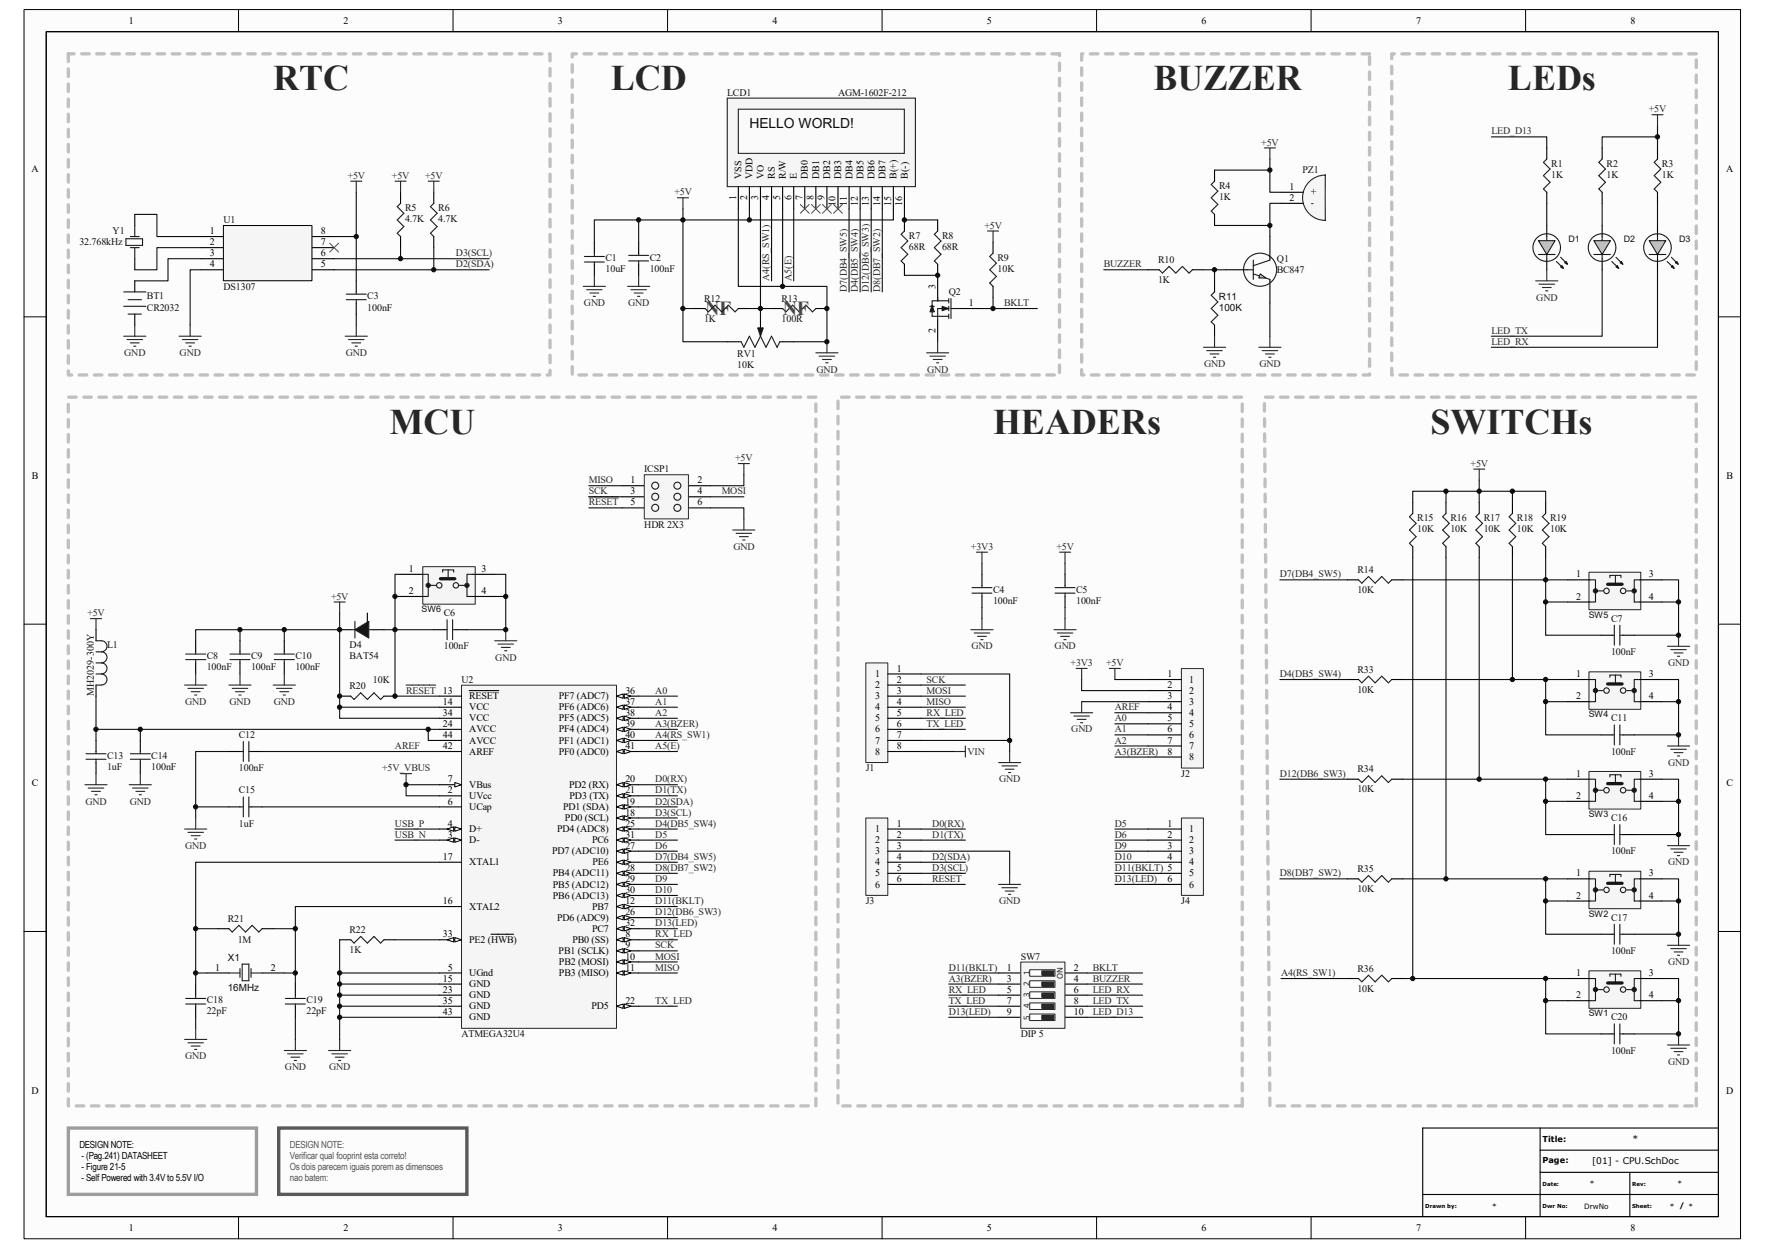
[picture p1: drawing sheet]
<svg xmlns="http://www.w3.org/2000/svg" width="297mm" height="210mm" viewBox="0 0 297 210" stroke-linecap="round" stroke-linejoin="round" font-family="sans-serif">
<defs><g id="words">
<g font-size="6.1" fill="#262626">
<text x="46" y="15.2">RTC</text>
<text x="102.8" y="15.2">LCD</text>
<text x="194.1" y="15.2">BUZZER</text>
<text x="253.7" y="15.2">LEDs</text>
<text x="65.5" y="73">MCU</text>
<text x="167.1" y="73">HEADERs</text>
<text x="240.7" y="73">SWITCHs</text>
</g>
<g font-size="3.4" fill="#4c4c4c">
<text x="118.7" y="53.1">NF</text>
<text x="131.7" y="53.1">NF</text>
</g>
<text font-size="2.3" fill="#0e0e0e" x="126.1" y="21.6">HELLO WORLD!</text>
<g font-size="1.7">
<text x="21.7" y="4">1</text>
<text x="57.8" y="4">2</text>
<text x="93.9" y="4">3</text>
<text x="130" y="4">4</text>
<text x="166.1" y="4">5</text>
<text x="202.2" y="4">6</text>
<text x="238.3" y="4">7</text>
<text x="274.4" y="4">8</text>
<text x="5.3" y="28.9">A</text>
<text x="290.4" y="28.9">A</text>
<text x="123.9" y="33.7" transform="rotate(-90 123.9 33.7)">1</text>
<text x="124.8" y="30.1" transform="rotate(-90 124.8 30.1)">VSS</text>
<text x="125.7" y="33.7" transform="rotate(-90 125.7 33.7)">2</text>
<text x="126.6" y="30.1" transform="rotate(-90 126.6 30.1)">VDD</text>
<text x="127.6" y="33.7" transform="rotate(-90 127.6 33.7)">3</text>
<text x="128.5" y="30.1" transform="rotate(-90 128.5 30.1)">VO</text>
<text x="129.4" y="33.7" transform="rotate(-90 129.4 33.7)">4</text>
<text x="130.4" y="30.1" transform="rotate(-90 130.4 30.1)">RS</text>
<text x="131.3" y="33.7" transform="rotate(-90 131.3 33.7)">5</text>
<text x="132.2" y="30.1" transform="rotate(-90 132.2 30.1)">R/W</text>
<text x="133.2" y="33.7" transform="rotate(-90 133.2 33.7)">6</text>
<text x="134.1" y="30.1" transform="rotate(-90 134.1 30.1)">E</text>
<text x="135" y="33.7" transform="rotate(-90 135 33.7)">7</text>
<text x="136" y="30.1" transform="rotate(-90 136 30.1)">DB0</text>
<text x="136.9" y="33.7" transform="rotate(-90 136.9 33.7)">8</text>
<text x="137.8" y="30.1" transform="rotate(-90 137.8 30.1)">DB1</text>
<text x="138.8" y="33.7" transform="rotate(-90 138.8 33.7)">9</text>
<text x="139.7" y="30.1" transform="rotate(-90 139.7 30.1)">DB2</text>
<text x="140.6" y="34.6" transform="rotate(-90 140.6 34.6)">10</text>
<text x="141.5" y="30.1" transform="rotate(-90 141.5 30.1)">DB3</text>
<text x="142.5" y="34.6" transform="rotate(-90 142.5 34.6)">11</text>
<text x="143.4" y="30.1" transform="rotate(-90 143.4 30.1)">DB4</text>
<text x="144.4" y="34.6" transform="rotate(-90 144.4 34.6)">12</text>
<text x="145.3" y="30.1" transform="rotate(-90 145.3 30.1)">DB5</text>
<text x="146.2" y="34.6" transform="rotate(-90 146.2 34.6)">13</text>
<text x="147.2" y="30.1" transform="rotate(-90 147.2 30.1)">DB6</text>
<text x="148.1" y="34.6" transform="rotate(-90 148.1 34.6)">14</text>
<text x="149" y="30.1" transform="rotate(-90 149 30.1)">DB7</text>
<text x="149.9" y="34.6" transform="rotate(-90 149.9 34.6)">15</text>
<text x="150.9" y="30.1" transform="rotate(-90 150.9 30.1)">B(+)</text>
<text x="151.8" y="34.6" transform="rotate(-90 151.8 34.6)">16</text>
<text x="152.7" y="30.1" transform="rotate(-90 152.7 30.1)">B(-)</text>
<text x="217" y="31.9">1</text>
<text x="217" y="33.8">2</text>
<text x="220.6" y="32.9">+</text>
<text x="220.6" y="34.7">-</text>
<text x="35.3" y="41.3">2</text>
<text x="35.3" y="39.4">1</text>
<text x="54" y="41.3">7</text>
<text x="54" y="39.4">8</text>
<text x="35.3" y="43.1">3</text>
<text x="35.3" y="45">4</text>
<text x="54" y="45">5</text>
<text x="54" y="43.1">6</text>
<text x="157.4" y="48.6" transform="rotate(-90 157.4 48.6)">3</text>
<text x="163" y="51.5">1</text>
<text x="157.4" y="56.1" transform="rotate(-90 157.4 56.1)">2</text>
<text x="5.4" y="80.6">B</text>
<text x="106.1" y="83.2">3</text>
<text x="106.1" y="81.3">1</text>
<text x="117.4" y="81.3">2</text>
<text x="117.4" y="83.2">4</text>
<text x="290.5" y="80.6">B</text>
<text x="106.1" y="85">5</text>
<text x="117.4" y="85">6</text>
<text x="68.8" y="100">2</text>
<text x="68.8" y="96.2">1</text>
<text x="81" y="100">4</text>
<text x="81" y="96.2">3</text>
<text x="265.2" y="100.9">2</text>
<text x="265.2" y="97.2">1</text>
<text x="277.4" y="100.9">4</text>
<text x="277.4" y="97.2">3</text>
<text x="147.3" y="113.9">1</text>
<text x="150.9" y="113">1</text>
<text x="196.5" y="113.9">1</text>
<text x="265.2" y="113.9">1</text>
<text x="277.4" y="113.9">3</text>
<text x="74.5" y="118.6">14</text>
<text x="79" y="119.5">VCC</text>
<text x="79" y="117.7">RESET</text>
<text x="94" y="117.7">PF7 (ADC7)</text>
<text x="94" y="119.5">PF6 (ADC6)</text>
<text x="105.2" y="116.7">36</text>
<text x="105.2" y="118.6">37</text>
<text x="147.3" y="115.8">2</text>
<text x="147.3" y="117.7">3</text>
<text x="147.3" y="119.5">4</text>
<text x="150.9" y="114.9">2</text>
<text x="150.9" y="116.7">3</text>
<text x="150.9" y="118.6">4</text>
<text x="196.5" y="115.8">2</text>
<text x="196.5" y="117.7">3</text>
<text x="196.5" y="119.5">4</text>
<text x="200.1" y="114.9">1</text>
<text x="200.1" y="116.7">2</text>
<text x="200.1" y="118.6">3</text>
<text x="265.2" y="117.7">2</text>
<text x="277.4" y="117.7">4</text>
<text x="74.5" y="124.2">44</text>
<text x="74.5" y="122.3">24</text>
<text x="74.5" y="120.5">34</text>
<text x="79" y="125.1">AVCC</text>
<text x="79" y="123.3">AVCC</text>
<text x="79" y="121.4">VCC</text>
<text x="94" y="121.4">PF5 (ADC5)</text>
<text x="94" y="123.3">PF4 (ADC4)</text>
<text x="94" y="125.1">PF1 (ADC1)</text>
<text x="105.2" y="120.5">38</text>
<text x="105.2" y="122.3">39</text>
<text x="105.2" y="124.2">40</text>
<text x="147.3" y="121.4">5</text>
<text x="147.3" y="123.3">6</text>
<text x="147.3" y="125.1">7</text>
<text x="150.9" y="120.5">5</text>
<text x="150.9" y="122.3">6</text>
<text x="150.9" y="124.2">7</text>
<text x="196.5" y="121.4">5</text>
<text x="196.5" y="123.3">6</text>
<text x="196.5" y="125.1">7</text>
<text x="200.1" y="120.5">4</text>
<text x="200.1" y="122.3">5</text>
<text x="200.1" y="124.2">6</text>
<text x="74.5" y="126">42</text>
<text x="75.3" y="131.6">7</text>
<text x="79" y="127">AREF</text>
<text x="94" y="127">PF0 (ADC0)</text>
<text x="105.2" y="126">41</text>
<text x="105.2" y="131.6">20</text>
<text x="147.3" y="127">8</text>
<text x="150.9" y="126">8</text>
<text x="196.5" y="127">8</text>
<text x="200.1" y="126">7</text>
<text x="200.1" y="127.9">8</text>
<text x="265.2" y="130.7">1</text>
<text x="277.4" y="130.7">3</text>
<text x="5.4" y="132.3">C</text>
<text x="75.3" y="135.4">6</text>
<text x="75.3" y="133.5">2</text>
<text x="79" y="132.6">VBus</text>
<text x="79" y="136.3">UCap</text>
<text x="79" y="134.4">UVcc</text>
<text x="94.7" y="136.3">PD1 (SDA)</text>
<text x="95.8" y="132.6">PD2 (RX)</text>
<text x="95.8" y="134.4">PD3 (TX)</text>
<text x="105.2" y="133.5">21</text>
<text x="105.2" y="135.4">19</text>
<text x="105.2" y="137.2">18</text>
<text x="265.2" y="134.4">2</text>
<text x="277.4" y="134.4">4</text>
<text x="290.5" y="132.3">C</text>
<text x="75.3" y="139.1">4</text>
<text x="75.3" y="141">3</text>
<text x="79" y="140">D+</text>
<text x="79" y="141.9">D-</text>
<text x="92.9" y="143.8">PD7 (ADC10)</text>
<text x="93.7" y="140">PD4 (ADC8)</text>
<text x="95.1" y="138.2">PD0 (SCL)</text>
<text x="99.6" y="141.9">PC6</text>
<text x="105.2" y="142.8">27</text>
<text x="105.2" y="139.1">25</text>
<text x="105.2" y="141">31</text>
<text x="147.3" y="140">1</text>
<text x="147.3" y="141.9">2</text>
<text x="147.3" y="143.8">3</text>
<text x="150.9" y="139.1">1</text>
<text x="150.9" y="141">2</text>
<text x="150.9" y="142.8">3</text>
<text x="196.5" y="139.1">1</text>
<text x="196.5" y="141">2</text>
<text x="196.5" y="142.8">3</text>
<text x="200.1" y="140">1</text>
<text x="200.1" y="141.9">2</text>
<text x="200.1" y="143.8">3</text>
<text x="74.5" y="144.7">17</text>
<text x="79" y="145.6">XTAL1</text>
<text x="93" y="149.4">PB5 (ADC12)</text>
<text x="93" y="147.5">PB4 (ADC11)</text>
<text x="99.7" y="145.6">PE6</text>
<text x="105.2" y="144.7">1</text>
<text x="105.2" y="148.4">29</text>
<text x="105.2" y="146.6">28</text>
<text x="147.3" y="145.6">4</text>
<text x="147.3" y="147.5">5</text>
<text x="147.3" y="149.4">6</text>
<text x="150.9" y="144.7">4</text>
<text x="150.9" y="146.6">5</text>
<text x="150.9" y="148.4">6</text>
<text x="196.5" y="144.7">4</text>
<text x="196.5" y="148.4">6</text>
<text x="200.1" y="145.6">4</text>
<text x="200.1" y="147.5">5</text>
<text x="200.1" y="149.4">6</text>
<text x="265.2" y="147.5">1</text>
<text x="277.4" y="147.5">3</text>
<text x="74.5" y="152.1">16</text>
<text x="79" y="153.1">XTAL2</text>
<text x="93" y="151.2">PB6 (ADC13)</text>
<text x="93.7" y="154.9">PD6 (ADC9)</text>
<text x="99.6" y="153.1">PB7</text>
<text x="105.2" y="154">26</text>
<text x="105.2" y="155.9">32</text>
<text x="105.2" y="150.3">30</text>
<text x="105.2" y="152.1">12</text>
<text x="265.2" y="151.2">2</text>
<text x="277.4" y="151.2">4</text>
<text x="74.5" y="157.7">33</text>
<text x="79" y="158.7">PE2 (HWB)</text>
<text x="94" y="160.5">PB1 (SCLK)</text>
<text x="96.3" y="158.7">PB0 (SS)</text>
<text x="99.6" y="156.8">PC7</text>
<text x="105.2" y="161.5">10</text>
<text x="105.2" y="159.6">9</text>
<text x="105.2" y="157.7">8</text>
<text x="36.2" y="163.3">1</text>
<text x="45.6" y="163.3">2</text>
<text x="74.5" y="165.2">15</text>
<text x="74.5" y="167">23</text>
<text x="75.3" y="163.3">5</text>
<text x="79" y="164.3">UGnd</text>
<text x="79" y="166.1">GND</text>
<text x="79" y="168">GND</text>
<text x="94" y="164.3">PB3 (MISO)</text>
<text x="94" y="162.4">PB2 (MOSI)</text>
<text x="105.2" y="163.3">11</text>
<text x="169.4" y="163.3">1</text>
<text x="169.4" y="165.2">3</text>
<text x="169.4" y="167">5</text>
<text x="180.7" y="167">6</text>
<text x="180.7" y="165.2">4</text>
<text x="180.7" y="163.3">2</text>
<text x="265.2" y="168">2</text>
<text x="265.2" y="164.3">1</text>
<text x="277.4" y="168">4</text>
<text x="277.4" y="164.3">3</text>
<text x="74.5" y="170.8">43</text>
<text x="74.5" y="168.9">35</text>
<text x="79" y="171.7">GND</text>
<text x="79" y="169.8">GND</text>
<text x="99.5" y="169.8">PD5</text>
<text x="105.2" y="168.9">22</text>
<text x="169.4" y="170.8">9</text>
<text x="169.4" y="168.9">7</text>
<text x="180.7" y="170.8">10</text>
<text x="180.7" y="168.9">8</text>
<text x="5.3" y="184">D</text>
<text x="290.4" y="184">D</text>
<text x="21.7" y="207.1">1</text>
<text x="57.8" y="207.1">2</text>
<text x="93.9" y="207.1">3</text>
<text x="130" y="207.1">4</text>
<text x="166.1" y="207.1">5</text>
<text x="202.2" y="207.1">6</text>
<text x="238.3" y="207.1">7</text>
<text x="274.4" y="207.1">8</text>
</g>
<g font-size="1.7" fill="#0e0e0e">
<text x="122.4" y="16.1">LCD1</text>
<text x="141" y="16.1">AGM-1602F-212</text>
<text x="219.2" y="29.1">PZ1</text>
<text x="261" y="28">R1</text>
<text x="261" y="29.9">1K</text>
<text x="270.3" y="28">R2</text>
<text x="270.3" y="29.9">1K</text>
<text x="279.7" y="28">R3</text>
<text x="279.7" y="29.9">1K</text>
<text x="68.2" y="35.5">R5</text>
<text x="73.7" y="35.5">R6</text>
<text x="205.1" y="31.8">R4</text>
<text x="205.1" y="33.6">1K</text>
<text x="13.4" y="41.3">32.768kHz</text>
<text x="18.9" y="39.4">Y1</text>
<text x="37.6" y="37.5">U1</text>
<text x="68.2" y="37.4">4.7K</text>
<text x="73.7" y="37.4">4.7K</text>
<text x="152.9" y="40.1">R7</text>
<text x="158.5" y="40.1">R8</text>
<text x="101.9" y="43.9">C1</text>
<text x="101.9" y="45.7">10uF</text>
<text x="109.3" y="43.9">C2</text>
<text x="109.3" y="45.7">100nF</text>
<text x="152.9" y="42">68R</text>
<text x="158.5" y="42">68R</text>
<text x="167.9" y="43.9">R9</text>
<text x="167.9" y="45.7">10K</text>
<text x="194.9" y="44.2">R10</text>
<text x="194.9" y="47.6">1K</text>
<text x="214.8" y="44.1">Q1</text>
<text x="214.8" y="45.9">BC847</text>
<text x="24.7" y="50.4">BT1</text>
<text x="24.7" y="52.3">CR2032</text>
<text x="37.6" y="48.7">DS1307</text>
<text x="61.8" y="50.4">C3</text>
<text x="61.8" y="52.3">100nF</text>
<text x="118.5" y="50.8">R12</text>
<text x="131.5" y="50.8">R13</text>
<text x="159.6" y="49.7">Q2</text>
<text x="205.1" y="50.4">R11</text>
<text x="205.1" y="52.3">100K</text>
<text x="118.5" y="54.1">1K</text>
<text x="131.5" y="54.1">100R</text>
<text x="124.1" y="60.1">RV1</text>
<text x="124.1" y="62">10K</text>
<text x="108.4" y="79.5">ICSP1</text>
<text x="108.4" y="88.8">HDR 2X3</text>
<text x="238.5" y="87.7">R15</text>
<text x="238.5" y="89.5">10K</text>
<text x="244.1" y="87.7">R16</text>
<text x="244.1" y="89.5">10K</text>
<text x="249.7" y="87.7">R17</text>
<text x="249.7" y="89.5">10K</text>
<text x="255.3" y="87.7">R18</text>
<text x="255.3" y="89.5">10K</text>
<text x="260.8" y="87.7">R19</text>
<text x="260.8" y="89.5">10K</text>
<text x="167.1" y="99.8">C4</text>
<text x="167.1" y="101.6">100nF</text>
<text x="181.1" y="99.8">C5</text>
<text x="181.1" y="101.6">100nF</text>
<text x="228.4" y="96.4">R14</text>
<text x="228.4" y="99.8">10K</text>
<text x="74.7" y="103.7">C6</text>
<text x="271.1" y="104.6">C7</text>
<text x="18" y="109.1">L1</text>
<text x="34.8" y="111">C8</text>
<text x="34.8" y="112.8">100nF</text>
<text x="42.3" y="111">C9</text>
<text x="42.3" y="112.8">100nF</text>
<text x="49.7" y="111">C10</text>
<text x="49.7" y="112.8">100nF</text>
<text x="58.8" y="109">D4</text>
<text x="58.8" y="110.9">BAT54</text>
<text x="74.7" y="109.3">100nF</text>
<text x="228.4" y="113.2">R33</text>
<text x="271.1" y="110.2">100nF</text>
<text x="15.8" y="117.1" transform="rotate(-90 15.8 117.1)">MH2029-300Y</text>
<text x="58.8" y="116">R20</text>
<text x="62.7" y="114.9">10K</text>
<text x="77.7" y="114.9">U2</text>
<text x="228.4" y="116.5">10K</text>
<text x="40.2" y="124.2">C12</text>
<text x="271.1" y="121.4">C11</text>
<text x="18" y="127.7">C13</text>
<text x="18" y="129.6">1uF</text>
<text x="25.5" y="127.7">C14</text>
<text x="25.5" y="129.6">100nF</text>
<text x="40.2" y="129.8">100nF</text>
<text x="145.7" y="129.8">J1</text>
<text x="198.8" y="130.7">J2</text>
<text x="228.4" y="130">R34</text>
<text x="271.1" y="127">100nF</text>
<text x="40.2" y="133.5">C15</text>
<text x="228.4" y="133.3">10K</text>
<text x="40.2" y="139.1">1uF</text>
<text x="271.1" y="138.2">C16</text>
<text x="271.1" y="143.8">100nF</text>
<text x="228.4" y="146.7">R35</text>
<text x="38.3" y="155.1">R21</text>
<text x="145.7" y="152.1">J3</text>
<text x="198.8" y="152.1">J4</text>
<text x="228.4" y="150.1">10K</text>
<text x="271.1" y="154.9">C17</text>
<text x="38.3" y="161.7">X1</text>
<text x="40" y="158.7">1M</text>
<text x="58.8" y="157">R22</text>
<text x="58.8" y="160.3">1K</text>
<text x="171.8" y="161.5">SW7</text>
<text x="271.1" y="160.5">100nF</text>
<text x="38.3" y="166.7">16MHz</text>
<text x="228.4" y="163.5">R36</text>
<text x="228.4" y="166.9">10K</text>
<text x="34.8" y="168.7">C18</text>
<text x="34.8" y="170.6">22pF</text>
<text x="51.6" y="168.7">C19</text>
<text x="51.6" y="170.6">22pF</text>
<text x="271.1" y="171.7">C20</text>
<text x="77.7" y="174.5">ATMEGA32U4</text>
<text x="171.8" y="174.5">DIP 5</text>
<text x="271.1" y="177.3">100nF</text>
</g>
<g font-size="1.7" fill="#262626">
<text x="251" y="22.6">LED_D13</text>
<text x="277.5" y="18.9">+5V</text>
<text x="212.2" y="24.5">+5V</text>
<text x="58.5" y="30.1">+5V</text>
<text x="66" y="30.1">+5V</text>
<text x="71.5" y="30.1">+5V</text>
<text x="113.5" y="32.9">+5V</text>
<text x="165.7" y="38.5">+5V</text>
<text x="76.7" y="45">D2(SDA)</text>
<text x="76.7" y="43.1">D3(SCL)</text>
<text x="129.4" y="47.3" transform="rotate(-90 129.4 47.3)">A4(RS_SW1)</text>
<text x="133.2" y="47.3" transform="rotate(-90 133.2 47.3)">A5(E)</text>
<text x="185.7" y="45">BUZZER</text>
<text x="98.2" y="51.5">GND</text>
<text x="105.7" y="51.5">GND</text>
<text x="142.5" y="49.1" transform="rotate(-90 142.5 49.1)">D7(DB4_SW5)</text>
<text x="144.4" y="49.1" transform="rotate(-90 144.4 49.1)">D4(DB5_SW4)</text>
<text x="146.2" y="49.1" transform="rotate(-90 146.2 49.1)">D12(DB6_SW3)</text>
<text x="148.1" y="49.1" transform="rotate(-90 148.1 49.1)">D8(DB7_SW2)</text>
<text x="169" y="51.5">BKLT</text>
<text x="258.5" y="50.6">GND</text>
<text x="20.9" y="59.9">GND</text>
<text x="30.2" y="59.9">GND</text>
<text x="58.2" y="59.9">GND</text>
<text x="251" y="58">LED_RX</text>
<text x="251" y="56.2">LED_TX</text>
<text x="137.4" y="62.7">GND</text>
<text x="156" y="62.7">GND</text>
<text x="202.6" y="61.8">GND</text>
<text x="211.9" y="61.8">GND</text>
<text x="123.7" y="77.6">+5V</text>
<text x="99.1" y="81.3">MISO</text>
<text x="99.1" y="83.2">SCK</text>
<text x="121.5" y="83.2">MOSI</text>
<text x="247.5" y="78.5">+5V</text>
<text x="99.1" y="85">RESET</text>
<text x="123.4" y="92.5">GND</text>
<text x="163.4" y="92.5">+3V3</text>
<text x="177.8" y="92.5">+5V</text>
<text x="55.7" y="100.9">+5V</text>
<text x="215.4" y="97.2">D7(DB4_SW5)</text>
<text x="14.7" y="103.7">+5V</text>
<text x="83.3" y="111.1">GND</text>
<text x="163.5" y="109.3">GND</text>
<text x="177.4" y="109.3">GND</text>
<text x="180.2" y="112.1">+3V3</text>
<text x="186.1" y="112.1">+5V</text>
<text x="215.4" y="113.9">D4(DB5_SW4)</text>
<text x="280.7" y="112.1">GND</text>
<text x="31.2" y="118.6">GND</text>
<text x="38.6" y="118.6">GND</text>
<text x="46.1" y="118.6">GND</text>
<text x="68.3" y="116.7">RESET 13</text>
<text x="110.3" y="116.7">A0</text>
<text x="110.3" y="118.6">A1</text>
<text x="155.9" y="114.9">SCK</text>
<text x="155.9" y="116.7">MOSI</text>
<text x="155.9" y="118.6">MISO</text>
<text x="187.6" y="119.5">AREF</text>
<text x="110.3" y="122.3">A3(BZER)</text>
<text x="110.3" y="120.5">A2</text>
<text x="110.3" y="124.2">A4(RS_SW1)</text>
<text x="155.9" y="120.5">RX_LED</text>
<text x="155.9" y="122.3">TX_LED</text>
<text x="180.2" y="123.3">GND</text>
<text x="187.6" y="121.4">A0</text>
<text x="187.6" y="123.3">A1</text>
<text x="187.6" y="125.1">A2</text>
<text x="64.3" y="129.8">+5V_VBUS</text>
<text x="66.5" y="126">AREF</text>
<text x="110.3" y="126">A5(E)</text>
<text x="110.3" y="131.6">D0(RX)</text>
<text x="162.8" y="127">VIN</text>
<text x="168.1" y="131.6">GND</text>
<text x="187.6" y="127">A3(BZER)</text>
<text x="215.4" y="130.7">D12(DB6_SW3)</text>
<text x="280.7" y="128.8">GND</text>
<text x="14.4" y="135.4">GND</text>
<text x="21.8" y="135.4">GND</text>
<text x="110.3" y="137.2">D3(SCL)</text>
<text x="110.3" y="135.4">D2(SDA)</text>
<text x="110.3" y="133.5">D1(TX)</text>
<text x="31.2" y="142.8">GND</text>
<text x="66.5" y="141">USB_N</text>
<text x="66.5" y="139.1">USB_P</text>
<text x="110.3" y="142.8">D6</text>
<text x="110.3" y="141">D5</text>
<text x="110.3" y="139.1">D4(DB5_SW4)</text>
<text x="156.9" y="139.1">D0(RX)</text>
<text x="156.9" y="141">D1(TX)</text>
<text x="187.6" y="139.1">D5</text>
<text x="187.6" y="141">D6</text>
<text x="187.6" y="142.8">D9</text>
<text x="110.3" y="148.4">D9</text>
<text x="110.3" y="146.6">D8(DB7_SW2)</text>
<text x="110.3" y="144.7">D7(DB4_SW5)</text>
<text x="156.9" y="144.7">D2(SDA)</text>
<text x="156.9" y="146.6">D3(SCL)</text>
<text x="156.9" y="148.4">RESET</text>
<text x="187.6" y="144.7">D10</text>
<text x="187.6" y="146.6">D11(BKLT) 5</text>
<text x="187.6" y="148.4">D13(LED)</text>
<text x="215.4" y="147.5">D8(DB7_SW2)</text>
<text x="280.7" y="145.6">GND</text>
<text x="110.3" y="154">D12(DB6_SW3)</text>
<text x="110.3" y="155.9">D13(LED)</text>
<text x="110.3" y="152.1">D11(BKLT)</text>
<text x="110.3" y="150.3">D10</text>
<text x="168.1" y="152.1">GND</text>
<text x="110.3" y="157.7">RX_LED</text>
<text x="110.3" y="159.6">SCK</text>
<text x="110.3" y="161.5">MOSI</text>
<text x="110.3" y="163.3">MISO</text>
<text x="159.6" y="167">RX_LED</text>
<text x="159.6" y="165.2">A3(BZER)</text>
<text x="159.6" y="163.3">D11(BKLT)</text>
<text x="183.9" y="167">LED_RX</text>
<text x="183.9" y="165.2">BUZZER</text>
<text x="183.9" y="163.3">BKLT</text>
<text x="215.6" y="164.3">A4(RS_SW1)</text>
<text x="280.7" y="162.4">GND</text>
<text x="110.3" y="168.9">TX_LED</text>
<text x="159.6" y="170.8">D13(LED)</text>
<text x="159.6" y="168.9">TX_LED</text>
<text x="183.9" y="170.8">LED_D13</text>
<text x="183.9" y="168.9">LED_TX</text>
<text x="31.2" y="178.2">GND</text>
<text x="280.7" y="179.2">GND</text>
<text x="47.9" y="180.1">GND</text>
<text x="55.4" y="180.1">GND</text>
</g>
<g font-size="1.6">
<text x="13.4" y="193.2">DESIGN NOTE:</text>
<text x="13.7" y="195.1">- (Pag.241) DATASHEET</text>
<text x="13.7" y="196.9">- Figure 21-5</text>
<text x="13.7" y="198.8">- Self Powered with 3.4V to 5.5V I/O</text>
</g>
<g font-size="1.6" fill="#535353">
<text x="48.8" y="193.2">DESIGN NOTE:</text>
<text x="48.8" y="195.1">Verificar qual fooprint esta correto!</text>
<text x="48.8" y="196.9">Os dois parecem iguais porem as dimensoes</text>
<text x="48.8" y="198.8">nao batem:</text>
</g>
<g font-size="1.5" fill="#0e0e0e">
<text x="263.9" y="40.7">D1</text>
<text x="273.2" y="40.7">D2</text>
<text x="282.6" y="40.7">D3</text>
<text x="70.9" y="103">SW6</text>
<text x="267.3" y="103.9">SW5</text>
<text x="267.3" y="120.7">SW4</text>
<text x="267.3" y="137.5">SW3</text>
<text x="267.3" y="154.2">SW2</text>
<text x="267.3" y="171">SW1</text>
</g>
<g font-size="1.5" fill="#262626">
<text x="173.2" y="167.8" transform="rotate(-90 173.2 167.8)">3</text>
<text x="173.2" y="166" transform="rotate(-90 173.2 166)">2</text>
<text x="173.2" y="164.1" transform="rotate(-90 173.2 164.1)">1</text>
<text x="178.8" y="164.7" transform="rotate(-90 178.8 164.7)">ON</text>
<text x="173.2" y="171.6" transform="rotate(-90 173.2 171.6)">5</text>
<text x="173.2" y="169.7" transform="rotate(-90 173.2 169.7)">4</text>
</g>
<g font-size="1.5">
<text x="267.9" y="195.8">[01] - CPU.SchDoc</text>
<text x="274.7" y="192.1">*</text>
</g>
<g font-size="1.4">
<text x="259.5" y="192.2">Title:</text>
<text x="259.5" y="195.7">Page:</text>
</g>
<g font-size="1.2">
<text x="251.1" y="203.4">*</text>
<text x="266.6" y="203.4">DrwNo</text>
<text x="267.5" y="199.6">*</text>
<text x="281" y="203.4">*</text>
<text x="282.3" y="199.6">*</text>
<text x="282.6" y="203.2">/ *</text>
</g>
<g font-size=".9">
<text x="239.8" y="203.2">Drawn by:</text>
<text x="259.5" y="203.2">Dwr No:</text>
<text x="259.5" y="199.5">Date:</text>
<text x="274.6" y="199.5">Rev:</text>
<text x="274.6" y="203.2">Sheet:</text>
</g>
</g></defs>
<path d="M4.1 1.6h288.8v206.8h-288.8z" fill="#fcfcfc"/>
<path d="M4 1.6h288.9v206.8h-288.9z" fill="none" stroke="#000" stroke-width=".17"/>
<path d="M7.8 5.4h281.4v199.3h-281.4z" fill="#fcfcfc"/>
<g fill="none" stroke="#000" stroke-width=".17">
<path d="M7.8 5.3h281.4v199.4h-281.4zM40.1 1.6v3.7M76.2 1.6v3.7M112.3 1.6v3.7M148.4 1.6v3.7M184.5 1.6v3.7M220.6 1.6v3.7M256.7 1.6v3.7M4 53.3h3.8M289.2 53.3h3.7M4 105h3.8M289.2 105h3.7"/>
<path d="M4 156.7h3.8M289.2 156.7h3.7M40.1 204.7v3.7M76.2 204.7v3.7M112.3 204.7v3.7M148.4 204.7v3.7M184.5 204.7v3.7M220.6 204.7v3.7M256.7 204.7v3.7"/>
</g>
<path d="M7.8 5.3h281.4v199.4h-281.4zM259.2 193.5h30M259.2 197.3h30M259.2 189.8v14.9M274.3 197.3v7.4M289.2 189.8h-49.8v14.9M239.4 201h49.8" fill="none" stroke="#000" stroke-width=".19"/>
<path d="M77.7 115.3h26v57.7h-26z" fill="#f5f5f5"/>
<path d="M77.7 115.3h26v57.7h-26z" fill="none" stroke="#262626" stroke-width=".17"/>
<path d="M73.9 139.5h3.8" fill="none" stroke="#000" stroke-width=".19"/>
<g fill="#fcfcfc" stroke="#000" stroke-width=".17">
<path d="M76.5 139.1l1.2 .4-1.2 .4z"/>
<path d="M75.2 139.5l1.1-.4v.8z"/>
</g>
<path d="M73.9 141.4h3.8" fill="none" stroke="#000" stroke-width=".19"/>
<g fill="#fcfcfc" stroke="#000" stroke-width=".17">
<path d="M76.5 141l1.2 .4-1.2 .3z"/>
<path d="M75.2 141.4l1.1-.4v.7z"/>
</g>
<path d="M73.9 119h3.8M73.9 124.6h3.8M73.9 122.7h3.8M73.9 126.5h3.8M73.9 120.9h3.8M73.9 132h3.8M73.9 152.5h3.8M73.9 145.1h3.8" fill="none" stroke="#000" stroke-width=".19"/>
<path d="M76.5 131.7l1.2 .3-1.2 .4z" fill="#fcfcfc" stroke="#000" stroke-width=".17"/>
<path d="M73.9 117.1h3.8M79 116.2h4.9M103.7 117.1h3.8M73.9 135.8h3.8M73.9 163.7h3.8" fill="none" stroke="#000" stroke-width=".19"/>
<g fill="#fcfcfc" stroke="#000" stroke-width=".17">
<path d="M103.7 117.1l1.2-.3v.7z"/>
<path d="M105 116.8l1.2 .3-1.2 .4z"/>
</g>
<path d="M103.7 119h3.8" fill="none" stroke="#000" stroke-width=".19"/>
<g fill="#fcfcfc" stroke="#000" stroke-width=".17">
<path d="M103.7 119l1.2-.4v.8z"/>
<path d="M105 118.6l1.2 .4-1.2 .4z"/>
</g>
<path d="M103.7 120.9h3.8" fill="none" stroke="#000" stroke-width=".19"/>
<g fill="#fcfcfc" stroke="#000" stroke-width=".17">
<path d="M103.7 120.9l1.2-.4v.7z"/>
<path d="M105 120.5l1.2 .4-1.2 .3z"/>
</g>
<path d="M103.7 122.7h3.8" fill="none" stroke="#000" stroke-width=".19"/>
<g fill="#fcfcfc" stroke="#000" stroke-width=".17">
<path d="M103.7 122.7l1.2-.3v.7z"/>
<path d="M105 122.4l1.2 .3-1.2 .4z"/>
</g>
<path d="M103.7 124.6h3.8" fill="none" stroke="#000" stroke-width=".19"/>
<g fill="#fcfcfc" stroke="#000" stroke-width=".17">
<path d="M103.7 124.6l1.2-.4v.8z"/>
<path d="M105 124.2l1.2 .4-1.2 .4z"/>
</g>
<path d="M103.7 126.5h3.8" fill="none" stroke="#000" stroke-width=".19"/>
<g fill="#fcfcfc" stroke="#000" stroke-width=".17">
<path d="M103.7 126.5l1.2-.4v.7z"/>
<path d="M105 126.1l1.2 .4-1.2 .3z"/>
</g>
<path d="M103.7 145.1h3.8" fill="none" stroke="#000" stroke-width=".19"/>
<g fill="#fcfcfc" stroke="#000" stroke-width=".17">
<path d="M103.7 145.1l1.2-.4v.8z"/>
<path d="M105 144.7l1.2 .4-1.2 .4z"/>
</g>
<path d="M103.7 143.2h3.8" fill="none" stroke="#000" stroke-width=".19"/>
<g fill="#fcfcfc" stroke="#000" stroke-width=".17">
<path d="M103.7 143.2l1.2-.3v.7z"/>
<path d="M105 142.9l1.2 .3-1.2 .4z"/>
</g>
<path d="M103.7 154.4h3.8" fill="none" stroke="#000" stroke-width=".19"/>
<g fill="#fcfcfc" stroke="#000" stroke-width=".17">
<path d="M103.7 154.4l1.2-.4v.8z"/>
<path d="M105 154l1.2 .4-1.2 .4z"/>
</g>
<path d="M103.7 169.3h3.8" fill="none" stroke="#000" stroke-width=".19"/>
<g fill="#fcfcfc" stroke="#000" stroke-width=".17">
<path d="M103.7 169.3l1.2-.4v.8z"/>
<path d="M105 168.9l1.2 .4-1.2 .4z"/>
</g>
<path d="M103.7 139.5h3.8" fill="none" stroke="#000" stroke-width=".19"/>
<g fill="#fcfcfc" stroke="#000" stroke-width=".17">
<path d="M103.7 139.5l1.2-.4v.8z"/>
<path d="M105 139.1l1.2 .4-1.2 .4z"/>
</g>
<path d="M103.7 133.9h3.8" fill="none" stroke="#000" stroke-width=".19"/>
<g fill="#fcfcfc" stroke="#000" stroke-width=".17">
<path d="M103.7 133.9l1.2-.4v.8z"/>
<path d="M105 133.5l1.2 .4-1.2 .4z"/>
</g>
<path d="M103.7 132h3.8" fill="none" stroke="#000" stroke-width=".19"/>
<g fill="#fcfcfc" stroke="#000" stroke-width=".17">
<path d="M103.7 132l1.2-.3v.7z"/>
<path d="M105 131.7l1.2 .3-1.2 .4z"/>
</g>
<path d="M103.7 135.8h3.8" fill="none" stroke="#000" stroke-width=".19"/>
<g fill="#fcfcfc" stroke="#000" stroke-width=".17">
<path d="M103.7 135.8l1.2-.4v.7z"/>
<path d="M105 135.4l1.2 .4-1.2 .3z"/>
</g>
<path d="M103.7 137.6h3.8" fill="none" stroke="#000" stroke-width=".19"/>
<g fill="#fcfcfc" stroke="#000" stroke-width=".17">
<path d="M103.7 137.6l1.2-.3v.7z"/>
<path d="M105 137.3l1.2 .3-1.2 .4z"/>
</g>
<path d="M103.7 156.3h3.8" fill="none" stroke="#000" stroke-width=".19"/>
<g fill="#fcfcfc" stroke="#000" stroke-width=".17">
<path d="M103.7 156.3l1.2-.4v.7z"/>
<path d="M105 155.9l1.2 .4-1.2 .3z"/>
</g>
<path d="M103.7 141.4h3.8" fill="none" stroke="#000" stroke-width=".19"/>
<g fill="#fcfcfc" stroke="#000" stroke-width=".17">
<path d="M103.7 141.4l1.2-.4v.7z"/>
<path d="M105 141l1.2 .4-1.2 .3z"/>
</g>
<path d="M103.7 150.7h3.8" fill="none" stroke="#000" stroke-width=".19"/>
<g fill="#fcfcfc" stroke="#000" stroke-width=".17">
<path d="M103.7 150.7l1.2-.4v.8z"/>
<path d="M105 150.3l1.2 .4-1.2 .4z"/>
</g>
<path d="M103.7 148.8h3.8" fill="none" stroke="#000" stroke-width=".19"/>
<g fill="#fcfcfc" stroke="#000" stroke-width=".17">
<path d="M103.7 148.8l1.2-.4v.8z"/>
<path d="M105 148.4l1.2 .4-1.2 .4z"/>
</g>
<path d="M103.7 147h3.8" fill="none" stroke="#000" stroke-width=".19"/>
<g fill="#fcfcfc" stroke="#000" stroke-width=".17">
<path d="M103.7 147l1.2-.4v.7z"/>
<path d="M105 146.6l1.2 .4-1.2 .3z"/>
</g>
<path d="M103.7 163.7h3.8" fill="none" stroke="#000" stroke-width=".19"/>
<g fill="#fcfcfc" stroke="#000" stroke-width=".17">
<path d="M103.7 163.7l1.2-.3v.7z"/>
<path d="M105 163.4l1.2 .3-1.2 .4z"/>
</g>
<path d="M103.7 161.9h3.8" fill="none" stroke="#000" stroke-width=".19"/>
<g fill="#fcfcfc" stroke="#000" stroke-width=".17">
<path d="M103.7 161.9l1.2-.4v.7z"/>
<path d="M105 161.5l1.2 .4-1.2 .3z"/>
</g>
<path d="M103.7 160h3.8" fill="none" stroke="#000" stroke-width=".19"/>
<g fill="#fcfcfc" stroke="#000" stroke-width=".17">
<path d="M103.7 160l1.2-.4v.8z"/>
<path d="M105 159.6l1.2 .4-1.2 .4z"/>
</g>
<path d="M103.7 158.1h3.8" fill="none" stroke="#000" stroke-width=".19"/>
<g fill="#fcfcfc" stroke="#000" stroke-width=".17">
<path d="M103.7 158.1l1.2-.3v.7z"/>
<path d="M105 157.8l1.2 .3-1.2 .4z"/>
</g>
<path d="M73.9 133.9h3.8M73.9 158.1h3.8M73.9 171.2h3.8M73.9 169.3h3.8M73.9 165.6h3.8" fill="none" stroke="#000" stroke-width=".19"/>
<g fill="#fcfcfc" stroke="#000" stroke-width=".17">
<path d="M76.5 157.8l1.2 .3-1.2 .4z"/>
<path d="M75.2 158.1l1.1-.3v.7z"/>
</g>
<path d="M82.6 157.2h3.8M103.7 152.5h3.8" fill="none" stroke="#000" stroke-width=".19"/>
<g fill="#fcfcfc" stroke="#000" stroke-width=".17">
<path d="M103.7 152.5l1.2-.3v.7z"/>
<path d="M105 152.2l1.2 .3-1.2 .4z"/>
</g>
<g fill="none" stroke="#000" stroke-width=".19">
<path d="M16.2 106v1.8M16.2 115.3v1.8M32.9 107.8v1.9M32.9 111.5v1.9M40.4 107.8v1.9M40.4 111.5v1.9M47.8 107.8v1.9M47.8 111.5v1.9M57.2 117.1h1.8M64.6 117.1h1.9M16.2 124.6v1.9M16.2 128.3v1.9"/>
<path d="M23.6 124.6v1.9M23.6 128.3v1.9M38.5 135.8h1.9M38.5 126.5h1.9M42.2 135.8h1.9M42.2 126.5h1.9M36.7 156.3h1.8M44.1 156.3h1.9M32.9 165.6v1.9M32.9 169.3v1.9M34.8 163.7h3.7M44.1 163.7h3.7"/>
<path d="M49.7 165.6v1.9M49.7 169.3v1.9M73.9 167.5h3.8"/>
</g>
<g fill="none" stroke="#262626" stroke-width=".19">
<path d="M15.2 104.1h1.9M16.2 104.1v1.9M31.1 115.3h3.7M31.6 115.8h2.6M32.2 116.4h1.5M32.7 117h.4M32.9 113.4v1.9M38.5 115.3h3.7M39.1 115.8h2.6M39.6 116.4h1.5M40.2 117h.4M40.4 113.4v1.9"/>
<path d="M46 115.3h3.7M46.5 115.8h2.6M47.1 116.4h1.5M47.6 117h.4M47.8 113.4v1.9M56.2 101.3h1.9M57.2 101.3v1.9M68.3 115.3h5M14.3 132h3.7M14.9 132.6h2.6M15.4 133.2h1.5M16 133.7h.3"/>
<path d="M16.2 130.2v1.8M21.7 132h3.8M22.3 132.6h2.6M22.9 133.2h1.5M23.4 133.7h.4M23.6 130.2v1.8M31.1 139.5h3.7M32.9 137.6v1.9M67.4 130.2h1.9M68.3 130.2v1.8M31.6 140.1h2.6M32.2 140.6h1.5"/>
<path d="M32.7 141.2h.4M31.1 174.9h3.7M31.6 175.5h2.6M32.2 176h1.5M32.7 176.6h.4M32.9 173v1.9M47.8 176.8h3.8M48.4 177.3h2.6M49 177.9h1.4M49.5 178.4h.4M49.7 174.9v1.9M55.3 176.8h3.7"/>
<path d="M55.8 177.3h2.7M56.4 177.9h1.5M57 178.4h.3M57.2 174.9v1.9"/>
</g>
<g fill="none" stroke="#1c1c1c" stroke-width=".19">
<path d="M16.2 111.5h.9a.92 .92 0 0 1 .9 1 .92 .92 0 0 1-.9 .9M16.2 113.4h.9a.92 .92 0 0 1 .9 .9 .92 .92 0 0 1-.9 1h-.9M16.2 107.8h.9a.92 .92 0 0 1 .9 .9 .92 .92 0 0 1-.9 1M16.2 109.7h.9M17.1 109.7a.92 .92 0 0 1 .9 .9 .92 .92 0 0 1-.9 .9M31.2 111h3.4M31.2 110.1h3.4M32.9 109.7v.4M32.9 111v.5M38.7 111h3.4M38.7 110.1h3.4M40.4 109.7v.4"/>
<path d="M40.4 111v.5M46.2 111h3.3M46.2 110.1h3.3M47.8 109.7v.4M47.8 111v.5M59 117.1l.6 .6 1.1-1.1 1.1 1.1 1.1-1.1 1.1 1.1 .6-.6M14.5 127.8h3.3M14.5 126.8h3.3M16.2 126.5v.3M16.2 127.8v.5M21.9 127.8h3.4M21.9 126.8h3.4"/>
<path d="M23.6 126.5v.3M23.6 127.8v.5M40.4 135.8h.5M40.4 126.5h.5M40.9 124.8v3.3M40.9 134.1v3.4M41.9 124.8v3.3M41.9 134.1v3.4M41.9 135.8h.3M41.9 126.5h.3M38.5 156.3l.6 .5 1.1-1.1 1.1 1.1 1.1-1.1 1.1 1.1 .6-.5M31.2 168h3.4"/>
<path d="M31.2 168.9h3.4M32.9 167.5v.5M32.9 168.9v.4M38.5 163.7h1.9M40.4 163v1.5M40.8 162.2h1.1v2.8h-1.1zM42.2 163v1.5M42.2 163.7h1.9M48 168h3.4M48 168.9h3.4M49.7 167.5v.5M49.7 168.9v.4"/>
</g>
<path d="M71.2 95.4h8.8v6.3h-8.8z" fill="#f5f5f5"/>
<path d="M71.1 95.4h8.9v6.3h-8.9z" fill="none" stroke="#262626" stroke-width=".17"/>
<path d="M67.4 96.6h3.7M79.5 96.6h3.7M67.4 100.4h3.7M79.5 100.4h3.7M57.2 158.1h1.8M64.6 158.1h1.9" fill="none" stroke="#000" stroke-width=".19"/>
<g fill="none" stroke="#1c1c1c" stroke-width=".19">
<path d="M71.1 96.6h1v3.8h-1M72.1 98.5h1.3M74.5 96.3v-.4h1.8v.4M75.4 95.9v1.5M77.3 98.5h1.3M79.5 96.6h-.9v3.8h.9M59 158.1l.6 .6 1.1-1.1 1.1 1.1 1.1-1.1 1.1 1.1 .6-.6"/>
<circle cx="73.9" cy="98.5" r=".46"/>
<circle cx="76.7" cy="98.5" r=".46"/>
</g>
<g fill="#1c1c1c" stroke="#1c1c1c" stroke-width=".17">
<circle cx="72.1" cy="98.5" r=".36"/>
<circle cx="78.6" cy="98.5" r=".36"/>
</g>
<path d="M74.1 97.4h2.4" fill="none" stroke="#1c1c1c" stroke-width=".56"/>
<path d="M83.2 107.8h3.8M83.8 108.4h2.6M84.4 108.9h1.5M84.9 109.5h.4M85.1 106v1.8" fill="none" stroke="#262626" stroke-width=".19"/>
<path d="M11.5 189.8h31.7v11.2h-31.7z" fill="none" stroke="#999" stroke-width=".56"/>
<path d="M267.4 96.3h8.7v6.3h-8.7z" fill="#f5f5f5"/>
<path d="M267.4 96.3h8.7v6.3h-8.7z" fill="none" stroke="#262626" stroke-width=".17"/>
<path d="M263.8 97.6h3.7M275.9 97.6h3.8M263.8 101.3h3.7M275.9 101.3h3.8" fill="none" stroke="#000" stroke-width=".19"/>
<g fill="none" stroke="#1c1c1c" stroke-width=".19">
<path d="M267.5 97.6h1v3.7h-1M268.5 99.4h1.3M270.9 97.2v-.4h1.9v.4M271.8 96.8v1.5M273.7 99.4h1.3M275.9 97.6h-.9v3.7h.9"/>
<circle cx="270.3" cy="99.4" r=".46"/>
<circle cx="273.1" cy="99.4" r=".46"/>
</g>
<g fill="#1c1c1c" stroke="#1c1c1c" stroke-width=".17">
<circle cx="268.5" cy="99.4" r=".36"/>
<circle cx="275" cy="99.4" r=".36"/>
</g>
<path d="M270.5 98.3h2.4" fill="none" stroke="#1c1c1c" stroke-width=".56"/>
<path d="M267.4 113.1h8.7v6.3h-8.7z" fill="#f5f5f5"/>
<path d="M267.4 113.1h8.7v6.3h-8.7z" fill="none" stroke="#262626" stroke-width=".17"/>
<path d="M263.8 118.1h3.7M263.8 114.3h3.7M275.9 118.1h3.8M275.9 114.3h3.8" fill="none" stroke="#000" stroke-width=".19"/>
<g fill="none" stroke="#1c1c1c" stroke-width=".19">
<path d="M267.5 114.3h1v3.8h-1M268.5 116.2h1.3M270.9 114v-.4h1.9v.4M271.8 113.6v1.5M273.7 116.2h1.3M275.9 114.3h-.9v3.8h.9"/>
<circle cx="270.3" cy="116.2" r=".46"/>
<circle cx="273.1" cy="116.2" r=".46"/>
</g>
<g fill="#1c1c1c" stroke="#1c1c1c" stroke-width=".17">
<circle cx="268.5" cy="116.2" r=".36"/>
<circle cx="275" cy="116.2" r=".36"/>
</g>
<path d="M270.5 115.1h2.4" fill="none" stroke="#1c1c1c" stroke-width=".56"/>
<path d="M267.4 129.8h8.7v6.3h-8.7z" fill="#f5f5f5"/>
<path d="M267.4 129.8h8.7v6.3h-8.7z" fill="none" stroke="#262626" stroke-width=".17"/>
<path d="M263.8 134.8h3.7M263.8 131.1h3.7M275.9 134.8h3.8M275.9 131.1h3.8" fill="none" stroke="#000" stroke-width=".19"/>
<g fill="none" stroke="#1c1c1c" stroke-width=".19">
<path d="M267.5 131.1h1v3.7h-1M268.5 133h1.3M270.9 130.7v-.3h1.9v.3M271.8 130.4v1.5M273.7 133h1.3M275.9 131.1h-.9v3.7h.9"/>
<circle cx="270.3" cy="133" r=".46"/>
<circle cx="273.1" cy="133" r=".46"/>
</g>
<g fill="#1c1c1c" stroke="#1c1c1c" stroke-width=".17">
<circle cx="268.5" cy="133" r=".36"/>
<circle cx="275" cy="133" r=".36"/>
</g>
<path d="M270.5 131.9h2.4" fill="none" stroke="#1c1c1c" stroke-width=".56"/>
<path d="M267.4 146.6h8.7v6.3h-8.7z" fill="#f5f5f5"/>
<path d="M267.4 146.6h8.7v6.3h-8.7z" fill="none" stroke="#262626" stroke-width=".17"/>
<g fill="none" stroke="#000" stroke-width=".19">
<path d="M243.3 84.5v1.9M243.3 92v1.8M248.9 84.5v1.9M248.9 92v1.8M254.5 84.5v1.9M254.5 92v1.8M260.1 84.5v1.9M260.1 92v1.8M269.4 106.9h1.9M273.1 106.9h1.9M269.4 123.7h1.9M273.1 123.7h1.9"/>
<path d="M263.8 151.6h3.7M263.8 147.9h3.7M269.4 140.4h1.9M269.4 157.2h1.9M273.1 140.4h1.9M273.1 157.2h1.9M275.9 151.6h3.8M275.9 147.9h3.8"/>
</g>
<g fill="none" stroke="#1c1c1c" stroke-width=".19">
<path d="M243.3 86.4l-.5 .6 1.1 1.1-1.1 1.1 1.1 1.1-1.1 1.1 .5 .6M248.9 86.4l-.5 .6 1.1 1.1-1.1 1.1 1.1 1.1-1.1 1.1 .5 .6M254.5 86.4l-.6 .6 1.2 1.1-1.2 1.1 1.2 1.1-1.2 1.1 .6 .6M260.1 86.4l-.6 .6 1.2 1.1-1.2 1.1 1.2 1.1-1.2 1.1 .6 .6M271.3 106.9h.3M271.6 105.2v3.4M272.6 106.9h.5M272.6 105.2v3.4M271.3 123.7h.3M271.6 122v3.3M271.6 138.8v3.3M272.6 122v3.3"/>
<path d="M272.6 138.8v3.3M272.6 123.7h.5M267.5 147.9h1v3.7h-1M268.5 149.8h1.3M270.9 147.5v-.4h1.9v.4M271.3 140.4h.3M271.3 157.2h.3M271.6 155.5v3.4M271.8 147.1v1.5M272.6 155.5v3.4M272.6 140.4h.5M272.6 157.2h.5"/>
<path d="M273.7 149.8h1.3M275.9 147.9h-.9v3.7h.9"/>
<circle cx="270.3" cy="149.7" r=".46"/>
<circle cx="273.1" cy="149.7" r=".46"/>
</g>
<g fill="#1c1c1c" stroke="#1c1c1c" stroke-width=".17">
<circle cx="268.5" cy="149.7" r=".36"/>
<circle cx="275" cy="149.7" r=".36"/>
</g>
<path d="M270.5 148.6h2.4" fill="none" stroke="#1c1c1c" stroke-width=".56"/>
<g fill="none" stroke="#262626" stroke-width=".19">
<path d="M248 78.9h1.8M248.9 78.9v1.9M280.6 108.8h3.7M281.1 109.3h2.7M281.7 109.9h1.5M282.3 110.4h.3M282.5 106.9v1.9M280.6 125.5h3.7M281.1 126.1h2.7M281.7 126.6h1.5M282.3 127.2h.3M282.5 123.7v1.8"/>
<path d="M280.6 142.3h3.7M280.6 159.1h3.7M281.1 142.9h2.7M281.1 159.6h2.7M281.7 143.4h1.5M282.3 144h.3M282.5 140.4v1.9M282.5 157.2v1.9M281.7 160.2h1.5M282.3 160.7h.3"/>
</g>
<path d="M267.4 163.4h8.7v6.3h-8.7z" fill="#f5f5f5"/>
<path d="M267.4 163.4h8.7v6.3h-8.7z" fill="none" stroke="#262626" stroke-width=".17"/>
<g fill="none" stroke="#000" stroke-width=".19">
<path d="M237.7 84.5v1.9M237.7 92v1.8M57.2 106h1.8M61.8 103.2v1.8M62.7 106h1.9M73 106h1.9M76.7 106h1.9M263.8 168.4h3.7M263.8 164.7h3.7M269.4 174h1.9M273.1 174h1.9M275.9 168.4h3.8"/>
<path d="M275.9 164.7h3.8"/>
</g>
<g fill="none" stroke="#1c1c1c" stroke-width=".19">
<path d="M237.7 86.4l-.5 .6 1.1 1.1-1.1 1.1 1.1 1.1-1.1 1.1 .5 .6M59 106h.7M59.7 104.6v2.8M62.1 106h.6M74.9 106h.3M75.2 104.3v3.3M76.2 106h.5M76.2 104.3v3.3M267.5 164.7h1v3.7h-1M268.5 166.5h1.3M270.9 164.3v-.4h1.9v.4M271.3 174h.3"/>
<path d="M271.6 172.3v3.4M271.8 163.9v1.5M272.6 174h.5M272.6 172.3v3.4M273.7 166.5h1.3M275.9 164.7h-.9v3.7h.9"/>
<circle cx="270.3" cy="166.5" r=".46"/>
<circle cx="273.1" cy="166.5" r=".46"/>
</g>
<g fill="#1c1c1c" stroke="#1c1c1c" stroke-width=".17">
<circle cx="268.5" cy="166.5" r=".36"/>
<circle cx="275" cy="166.5" r=".36"/>
</g>
<path d="M270.5 165.4h2.4" fill="none" stroke="#1c1c1c" stroke-width=".56"/>
<path d="M280.6 175.8h3.7M281.1 176.4h2.7M281.7 177h1.5M282.3 177.5h.3M282.5 174v1.8" fill="none" stroke="#262626" stroke-width=".19"/>
<path d="M59.7 106l2.4-1.4v2.8z" fill="#1c1c1c" stroke="#1c1c1c" stroke-width=".19"/>
<path d="M122.4 16.5h31.6v14.9h-31.6z" fill-rule="evenodd" fill="#f5f5f5" stroke="#262626" stroke-width=".19"/>
<path d="M124.2 18.4h28v7.4h-28z" fill-rule="evenodd" fill="#fafafa" stroke="#262626" stroke-width=".19"/>
<g fill="none" stroke="#000" stroke-width=".19">
<path d="M124.2 31.4v3.7M126.1 31.4v3.7M128 31.4v3.7M129.8 31.4v3.7M131.7 31.4v3.7M133.6 31.4v3.7M135.4 31.4v3.7M137.3 31.4v3.7M139.1 31.4v3.7M141 31.4v3.7M142.9 31.4v3.7M144.7 31.4v3.7"/>
<path d="M146.6 31.4v3.7M148.5 31.4v3.7M150.3 31.4v3.7M152.2 31.4v3.7M129.8 51.9h1.9M137.3 51.9h1.8M206.2 45.4h3.8M213.7 47.3v3.7"/>
</g>
<path d="M114 33.3h1.9M114.9 33.3v1.8M137.3 59.4h3.7M137.8 59.9h2.7M139.1 57.5v1.9M138.4 60.5h1.5M139 61h.3" fill="none" stroke="#262626" stroke-width=".19"/>
<path d="M131.7 51.9l.6 .6 1.1-1.1 1.1 1.1 1.1-1.1 1.1 1.1 .6-.6M210.9 43.8v3.2M210.9 46.1l2.8 .9v.3" fill="none" stroke="#1c1c1c" stroke-width=".19"/>
<path d="M134.7 34.4l1.5 1.5M136.2 34.4l-1.5 1.5M136.5 34.4l1.5 1.5M138 34.4l-1.5 1.5M138.4 34.4l1.5 1.5M139.9 34.4l-1.5 1.5M140.3 34.4l1.5 1.5M141.8 34.4l-1.5 1.5" fill="none" stroke="#4c4c4c" stroke-width=".17"/>
<path d="M212.1 46.1l.9 .7h-1.2z" fill="#c0c0c0" stroke="#1c1c1c" stroke-width=".19"/>
<g fill="none" stroke="#1c1c1c" stroke-width=".19">
<path d="M204.4 30.5l-.6 .5 1.1 1.2-1.1 1.1 1.1 1.1-1.1 1.1 .6 .6M260.3 26.8l-.6 .5 1.1 1.1-1.1 1.2 1.1 1.1-1.1 1.1 .6 .6M260.3 39.8v.7M195.1 45.4l.5 .6 1.1-1.2 1.1 1.2 1.2-1.2 1.1 1.2 .5-.6M204.4 49.1l-.6 .6 1.1 1.1-1.1 1.1 1.1 1.1-1.1 1.2 .6 .5M210 45.4h.9M213.7 43.5v.3l-2.8 .9M258.9 42.8h2.8"/>
<circle cx="212" cy="45.4" r="2.79"/>
</g>
<path d="M204.4 28.6v1.9M204.4 36.1v1.8M213.7 39.8v3.7M260.3 24.9v1.9M260.3 32.4v1.8M260.3 37.9v1.9M193.2 45.4h1.9M200.6 45.4h1.9M204.4 47.3v1.8M204.4 54.7v1.9M260.3 43.5v1.9" fill="none" stroke="#000" stroke-width=".19"/>
<path d="M212.8 24.9h1.8M213.7 24.9v1.9M202.5 58.4h3.7M203.1 59h2.6M203.6 59.6h1.5M204.4 56.6v1.8M211.8 58.4h3.8M212.4 59h2.6M212.9 59.6h1.5M213.7 56.6v1.8M204.2 60.1h.4M213.5 60.1h.4" fill="none" stroke="#262626" stroke-width=".19"/>
<g fill="#c0c0c0" stroke="#1c1c1c" stroke-width=".19">
<path d="M258.9 40.5h2.8l-1.4 2.3z"/>
<path d="M262.8 44.7l.3 .5-.5-.3z"/>
<path d="M263.3 44.2l.2-.2 .3 .5z"/>
</g>
<g fill="none" stroke="#1c1c1c" stroke-width=".19">
<path d="M260.3 42.8v.7M261.9 44l1.2 1.2M262.6 43.3l1.2 1.2"/>
<circle cx="260.3" cy="41.7" r="2.32"/>
</g>
<path d="M258.4 47.3h3.7M259 47.8h2.6M259.5 48.4h1.5M260.1 48.9h.4M260.3 45.4v1.9" fill="none" stroke="#262626" stroke-width=".19"/>
<path d="M33.9 39.8h3.7M52.5 39.8h3.7M33.9 41.7h3.7M33.9 43.5h3.7M33.9 45.4h3.7M52.5 41.7h3.7M52.5 43.5h3.7M52.5 45.4h3.7" fill="none" stroke="#000" stroke-width=".19"/>
<path d="M37.6 38h14.9v9.2h-14.9z" fill="#f5f5f5"/>
<path d="M37.6 38h14.9v9.2h-14.9z" fill="none" stroke="#000" stroke-width=".17"/>
<g fill="none" stroke="#262626" stroke-width=".19">
<path d="M59 30.5h1.9M59.9 30.5v1.9M66.5 30.5h1.8M67.4 30.5v1.9M72.1 30.5h1.8M73 30.5v1.9M20.8 56.6h3.7M21.4 57.1h2.6M21.9 57.7h1.5M22.5 58.3h.4M22.7 54.7v1.9M30.1 56.6h3.8"/>
<path d="M30.7 57.1h2.6M31.2 57.7h1.5M31.8 58.3h.4M32 54.7v1.9M58.1 56.6h3.7M58.6 57.1h2.7M59.2 57.7h1.5M59.8 58.3h.3M59.9 54.7v1.9M98.2 48.2h3.7M98.7 48.7h2.6M99.3 49.3h1.5"/>
<path d="M99.8 49.9h.4M100 46.3v1.9M105.6 48.2h3.7M106.2 48.7h2.6M106.7 49.3h1.5M107.3 49.9h.4M107.5 46.3v1.9M180.1 119.9h3.8M182 118.1v1.8M160.6 126.5h1.8M162.4 125.5v1.9M180.7 120.5h2.6"/>
<path d="M181.3 121.1h1.5M181.8 121.6h.4M156.9 147h4.9"/>
</g>
<g fill="none" stroke="#1c1c1c" stroke-width=".19">
<path d="M21.9 39.8h1.5M22.7 37.9v1.9M67.4 34.2l-.6 .6 1.2 1.1-1.2 1.1 1.2 1.1-1.2 1.1 .6 .6M73 34.2l-.6 .6 1.2 1.1-1.2 1.1 1.2 1.1-1.2 1.1 .6 .6M269.6 39.8v.7M20.8 51.5h3.7M20.8 49.1h3.7M21.2 40.2h2.8v1.1h-2.8zM21.6 50.4h2.2M21.6 52.8h2.2M21.9 41.7h1.5M22.7 41.7v1.8"/>
<path d="M58.3 50.4h3.3M58.3 49.5h3.3M59.9 49.1v.4M59.9 50.4v.6M98.3 43.2h3.4M98.3 44.1h3.4M100 42.6v.6M100 44.1v.4M105.8 43.9h3.3M105.8 43h3.3M107.5 42.6v.4M107.5 43.9v.6"/>
<path d="M268.2 42.8h2.8"/>
</g>
<g fill="none" stroke="#000" stroke-width=".19">
<path d="M22.7 36.1v1.8M67.4 32.4v1.8M67.4 39.8v1.9M73 32.4v1.8M73 39.8v1.9M269.6 37.9v1.9M22.7 43.5v1.9M22.7 47.3v1.8M22.7 52.8v1.9M59.9 47.3v1.8M59.9 51v1.8M100 40.7v1.9"/>
<path d="M100 44.5v1.8M107.5 40.7v1.9M107.5 44.5v1.8M269.6 43.5v1.9"/>
</g>
<path d="M46.9 189.8h31.7v11.2h-31.7z" fill="none" stroke="#535353" stroke-width=".56"/>
<path d="M55.5 40.9l1.5 1.5M57 40.9l-1.5 1.5" fill="none" stroke="#4c4c4c" stroke-width=".17"/>
<g fill="#c0c0c0" stroke="#1c1c1c" stroke-width=".19">
<path d="M268.2 40.5h2.8l-1.4 2.3z"/>
<path d="M272.1 44.7l.3 .5-.5-.3z"/>
<path d="M272.6 44.2l.3-.2 .2 .5z"/>
</g>
<g fill="none" stroke="#1c1c1c" stroke-width=".19">
<path d="M278.9 39.8v.7M269.6 42.8v.7M271.2 44l1.2 1.2M271.9 43.3l1.2 1.2M277.5 42.8h2.8"/>
<circle cx="269.6" cy="41.7" r="2.32"/>
</g>
<path d="M278.9 37.9v1.9M278.9 43.5v1.9" fill="none" stroke="#000" stroke-width=".19"/>
<g fill="#c0c0c0" stroke="#1c1c1c" stroke-width=".19">
<path d="M277.5 40.5h2.8l-1.4 2.3z"/>
<path d="M281.5 44.7l.2 .5-.5-.3z"/>
<path d="M281.9 44.2l.3-.2 .2 .5z"/>
</g>
<g fill="none" stroke="#1c1c1c" stroke-width=".19">
<path d="M269.6 26.8l-.6 .5 1.2 1.1-1.2 1.2 1.2 1.1-1.2 1.1 .6 .6M278.9 26.8l-.5 .5 1.1 1.1-1.1 1.2 1.1 1.1-1.1 1.1 .5 .6M278.9 42.8v.7M280.5 44l1.2 1.2M281.2 43.3l1.2 1.2"/>
<circle cx="278.9" cy="41.7" r="2.32"/>
</g>
<path d="M269.6 24.9v1.9M269.6 32.4v1.8M278.9 24.9v1.9M278.9 32.4v1.8" fill="none" stroke="#000" stroke-width=".19"/>
<path d="M278 19.3h1.8M278.9 19.3v1.9" fill="none" stroke="#262626" stroke-width=".19"/>
<path d="M198.8 112.5h3.7v16.7h-3.7z" fill="#f5f5f5"/>
<path d="M198.8 112.5h3.7v16.7h-3.7z" fill="none" stroke="#262626" stroke-width=".17"/>
<path d="M193.2 114.3h5.6M193.2 116.2h5.6M193.2 118.1h5.6M193.2 119.9h5.6M193.2 121.8h5.6M193.2 123.7h5.6M193.2 125.5h5.6M193.2 127.4h5.6" fill="none" stroke="#000" stroke-width=".19"/>
<path d="M145.7 111.6h3.7v16.7h-3.7z" fill="#f5f5f5"/>
<path d="M145.7 111.5h3.7v16.8h-3.7z" fill="none" stroke="#262626" stroke-width=".17"/>
<g fill="none" stroke="#000" stroke-width=".19">
<path d="M104.7 81.7h3.7M104.7 83.6h3.7M104.7 85.5h3.7M115.9 81.7h3.7M115.9 83.6h3.7M115.9 85.5h3.7M165.2 96.6v1.9M179.2 96.6v1.9M149.4 113.4h5.6M149.4 115.3h5.6M149.4 117.1h5.6M149.4 119h5.6"/>
<path d="M165.2 100.4v1.8M179.2 100.4v1.8M149.4 120.9h5.6M149.4 122.7h5.6M149.4 124.6h5.6M149.4 126.5h5.6"/>
</g>
<path d="M163.6 99.8h3.3M163.6 98.9h3.3M165.2 98.5v.4M165.2 99.8v.6M177.5 99.8h3.4M177.5 98.9h3.4M179.2 98.5v.4M179.2 99.8v.6" fill="none" stroke="#1c1c1c" stroke-width=".19"/>
<g fill="none" stroke="#262626" stroke-width=".19">
<path d="M164.3 92.9h1.9M165.2 92.9v1.9M178.3 92.9h1.8M179.2 92.9v1.9M163.4 106h3.7M163.9 106.5h2.6M164.5 107.1h1.5M165.1 107.6h.3M165.2 104.1v1.9M177.4 106h3.7M177.9 106.5h2.6M178.5 107.1h1.5"/>
<path d="M179 107.6h.4M179.2 104.1v1.9"/>
</g>
<path d="M11.5 9.1v54h81.1v-54h-81.1M178.3 9.1h-82v54h82v-54M230.5 9.1h-48.5v54h48.5v-54M285.4 9.1h-51.2v54h51.2v-54M137.3 66.8h-125.8v119.3h125.8v-119.3M209 186.1v-119.3h-68v119.3h68M285.4 186.1v-119.3h-72.6l.9 119.3h71.7" fill="none" stroke="#c0c0c0" stroke-width=".56" stroke-dasharray="1.3 1.3"/>
<path d="M108.4 79.9h7.4v7.4h-7.4z" fill="#f5f5f5"/>
<path d="M108.4 79.9h7.4v7.4h-7.4z" fill="none" stroke="#262626" stroke-width=".17"/>
<g fill="none" stroke="#1c1c1c" stroke-width=".19">
<path d="M152.2 38.9l-.6 .5 1.2 1.1-1.2 1.2 1.2 1.1-1.2 1.1 .6 .6M157.8 38.9l-.6 .5 1.1 1.1-1.1 1.2 1.1 1.1-1.1 1.1 .6 .6M118.6 51.9l.6 .6 1.1-1.1 1.1 1.1 1.2-1.1 1.1 1.1 .5-.6M156.5 51.5h.7M157.8 50.1v.5h1.8M158 50.6h-1.1v2.6h2.7M159.6 51.9h-1.8v1.9M159.6 50.2v.8M159.6 51.5v.8M159.6 52.8v.8M160 51.9h1.5M160 50.2v3.4"/>
<path d="M167.1 42.6l-.6 .6 1.2 1.1-1.2 1.1 1.2 1.1-1.2 1.1 .6 .6"/>
<circle cx="110.3" cy="85.5" r=".59"/>
<circle cx="110.3" cy="81.7" r=".59"/>
<circle cx="110.3" cy="83.6" r=".59"/>
<circle cx="114" cy="85.5" r=".59"/>
<circle cx="114" cy="81.7" r=".59"/>
<circle cx="114" cy="83.6" r=".59"/>
</g>
<g fill="none" stroke="#262626" stroke-width=".19">
<path d="M166.2 38.9h1.8M167.1 38.9v1.8M155.9 59.4h3.7M156.5 59.9h2.6M157.8 57.5v1.9M124.2 78h1.9M125.2 78v1.9M157 60.5h1.5M157.6 61h.4M99.1 83.6h5M123.3 89.2h3.7M123.9 89.7h2.6"/>
<path d="M124.4 90.3h1.5M125 90.9h.4M125.2 87.3v1.9M181.1 112.5h1.8M182 112.5v1.8M186.7 112.5h1.8M187.6 112.5v1.8"/>
</g>
<path d="M152.2 37v1.9M157.8 37v1.9M116.8 51.9h1.8M124.2 51.9h1.9M152.2 44.5v1.8M157.8 44.5v5.6M157.8 53.8v3.7M161.5 51.9h3.7M167.1 40.7v1.9M167.1 48.2v1.9" fill="none" stroke="#000" stroke-width=".19"/>
<g fill="#1c1c1c" stroke="#1c1c1c" stroke-width=".17">
<path d="M158.5 51.5l1.1 .4-1.1 .4z"/>
<path d="M156.9 51.4l.3 1.1h-.7z"/>
</g>
<path d="M145.7 137.7h3.7v13h-3.7z" fill="#f5f5f5"/>
<path d="M145.7 137.6h3.7v13.1h-3.7z" fill="none" stroke="#262626" stroke-width=".17"/>
<path d="M149.4 139.5h5.6M149.4 141.4h5.6M149.4 143.2h5.6M149.4 145.1h5.6M149.4 147h5.6M149.4 148.8h5.6" fill="none" stroke="#000" stroke-width=".19"/>
<path d="M168 148.8h3.8M168.6 149.4h2.6M169.2 149.9h1.4M169.7 150.5h.4M169.9 147v1.8" fill="none" stroke="#262626" stroke-width=".19"/>
<path d="M198.8 137.7h3.7v13h-3.7z" fill="#f5f5f5"/>
<path d="M198.8 137.6h3.7v13.1h-3.7z" fill="none" stroke="#262626" stroke-width=".17"/>
<path d="M193.2 139.5h5.6M193.2 141.4h5.6M193.2 143.2h5.6M193.2 145.1h5.6M193.2 147h5.6M193.2 148.8h5.6" fill="none" stroke="#000" stroke-width=".19"/>
<path d="M168 128.3h3.8M168.6 128.9h2.6M169.2 129.4h1.4M169.7 130h.4M169.9 126.5v1.8" fill="none" stroke="#262626" stroke-width=".19"/>
<path d="M220.3 30.6a3.8 3.8 0 0 1 2.7-1.1v7.6a3.8 3.8 0 0 1-3.5-2.3 3.8 3.8 0 0 1 .8-4.2z" fill-rule="evenodd" fill="#f5f5f5" stroke="#262626" stroke-width=".19"/>
<g fill="none" stroke="#000" stroke-width=".19">
<path d="M215.6 32.4h3.7M215.6 34.2h3.7M122.4 57.5h1.8M128 53.8v1.8M131.7 57.5h1.9M168 171.2h3.8M168 169.3h3.8M168 167.5h3.8M168 165.6h3.8M168 163.7h3.8M179.2 171.2h3.7M179.2 169.3h3.7"/>
<path d="M179.2 167.5h3.7M179.2 165.6h3.7M179.2 163.7h3.7"/>
</g>
<path d="M128 56.6l-1 1.8-.9-1.8-.9 1.8-.5-.9h-.5M128 56.6l.9 1.8 .9-1.8 1 1.8 .4-.9h.5M128 55.6v1" fill="none" stroke="#1c1c1c" stroke-width=".19"/>
<path d="M127.5 55.2h.9l-.4 1.4z" fill="#1c1c1c" stroke="#1c1c1c" stroke-width=".19"/>
<path d="M171.8 161.9h7.4v11.1h-7.4z" fill="#f5f5f5"/>
<path d="M171.8 161.9h7.4v11.1h-7.4z" fill="none" stroke="#262626" stroke-width=".17"/>
<path d="M173.3 163.2h4.2v1.1h-4.2z" fill="#fefefe"/>
<path d="M173.3 163.2h4.2v1.1h-4.2z" fill="none" stroke="#262626" stroke-width=".17"/>
<path d="M173.3 165.1h4.2v1h-4.2z" fill="#fefefe"/>
<path d="M173.3 165h4.2v1.1h-4.2z" fill="none" stroke="#262626" stroke-width=".17"/>
<path d="M173.3 166.9h4.2v1.1h-4.2z" fill="#fefefe"/>
<path d="M173.3 166.9h4.2v1.1h-4.2z" fill="none" stroke="#262626" stroke-width=".17"/>
<path d="M173.3 168.8h4.2v1.1h-4.2z" fill="#fefefe"/>
<path d="M173.3 168.8h4.2v1.1h-4.2z" fill="none" stroke="#262626" stroke-width=".17"/>
<path d="M175.3 163.4h2v.7h-2z" fill="#262626"/>
<path d="M175.3 163.4h2v.7h-2z" fill="none" stroke="#262626" stroke-width=".17"/>
<path d="M175.3 165.2h2v.7h-2z" fill="#262626"/>
<path d="M175.3 165.2h2v.7h-2z" fill="none" stroke="#262626" stroke-width=".17"/>
<path d="M175.3 167.1h2v.7h-2z" fill="#262626"/>
<path d="M175.3 167.1h2v.7h-2z" fill="none" stroke="#262626" stroke-width=".17"/>
<path d="M175.3 169h2v.7h-2z" fill="#262626"/>
<path d="M175.3 169h2v.7h-2z" fill="none" stroke="#262626" stroke-width=".17"/>
<path d="M173.3 170.6h4.2v1.1h-4.2z" fill="#fefefe"/>
<path d="M173.3 170.6h4.2v1.1h-4.2z" fill="none" stroke="#262626" stroke-width=".17"/>
<path d="M175.3 170.8h2v.7h-2z" fill="#262626"/>
<path d="M175.3 170.8h2v.7h-2z" fill="none" stroke="#262626" stroke-width=".17"/>
<path d="M228.6 97.6l.6 .5 1.1-1.1 1.1 1.1 1.1-1.1 1.1 1.1 .6-.5M228.6 114.3l.6 .6 1.1-1.1 1.1 1.1 1.1-1.1 1.1 1.1 .6-.6M228.6 131.1l.6 .6 1.1-1.1 1.1 1.1 1.1-1.1 1.1 1.1 .6-.6M228.6 147.9l.6 .5 1.1-1.1 1.1 1.1 1.1-1.1 1.1 1.1 .6-.5M228.6 164.7l.6 .5 1.1-1.1 1.1 1.1 1.1-1.1 1.1 1.1 .6-.5" fill="none" stroke="#1c1c1c" stroke-width=".19"/>
<path d="M226.7 97.6h1.9M234.2 97.6h1.9M226.7 114.3h1.9M234.2 114.3h1.9M226.7 131.1h1.9M234.2 131.1h1.9M226.7 147.9h1.9M234.2 147.9h1.9M226.7 164.7h1.9M234.2 164.7h1.9" fill="none" stroke="#000" stroke-width=".19"/>
<g fill="none" stroke="#0e0e0e" stroke-width=".19">
<path d="M22.7 36.1h3.7v3.7h7.5M56.2 39.8h3.7M59.9 32.4v14.9M107.5 37v3.7M114.9 35.1v1.9h11.2v-1.9M124.2 35.1v13.1h7.5v-13.1M128 35.1v18.7M129.8 35.1v12.2M133.6 35.1v12.2M142.9 35.1v14M144.7 35.1v14M146.6 35.1v14"/>
<path d="M148.5 35.1v14M150.3 35.1v1.9h-24.2M152.2 35.1v1.9h5.6M204.4 28.6h9.3M204.4 37.9h9.3M213.7 26.8v5.6h1.9M215.6 34.2h-1.9v5.6M251 23h9.3v1.9M260.3 34.2v3.7M269.6 34.2v3.7M278.9 21.2v1.8h-9.3v1.9M278.9 23v1.9"/>
<path d="M278.9 34.2v3.7M33.9 45.4h-1.9v9.3M33.9 41.7h-7.5v3.7h-3.7M33.9 43.5h-5.6v3.8h-5.6M56.2 45.4h26.1M56.2 43.5h26.1M59.9 52.8v1.9M67.4 41.7v1.8M73 41.7v3.7M100 40.7v-3.7h14.9v20.5h7.5M114.9 51.9h1.9M126.1 51.9h3.7"/>
<path d="M131.7 48.2h7.4v9.3h-5.5M152.2 46.3h5.6M167.1 50.1v1.8h-1.9M167.1 51.9h7.5M185.7 45.4h7.5M202.5 45.4h3.7M204.4 45.4v1.9M213.7 51v5.6M269.6 45.4v11.2h-18.6M278.9 45.4v13h-27.9M125.2 79.9v1.8h-5.6M67.4 96.6h-.9v20.5h7.4"/>
<path d="M83.2 96.6h1.9v9.4h-6.5M99.1 81.7h5.6M99.1 83.6h5.6M99.1 85.5h5.6M119.6 85.5h5.6v1.8M119.6 83.6h5.6M165.2 94.8v1.8M179.2 94.8v1.8M215.4 97.6h11.3M236.1 97.6h24v3.7h3.7M237.7 93.8v70.9h26.1M243.3 93.8v54.1h20.5"/>
<path d="M243.3 82.7v1.8M248.9 80.8v1.9h-11.2v1.8M248.9 84.5v-1.8h11.2v1.8M248.9 93.8v37.3h14.9M254.5 93.8v20.5h9.3M254.5 82.7v1.8M260.1 93.8v3.8h3.7M279.7 97.6h2.8v3.7M16.2 117.1v5.6h57.7M32.9 107.8v-1.8h24.3v13M40.4 106v1.8M47.8 106v1.8"/>
<path d="M57.2 103.2v2.8M64.6 106h8.4M66.5 100.4h.9M73.9 119h-16.7v1.9h16.7M83.2 100.4h1.9M107.5 117.1h6.5M107.5 119h6.5M155 113.4h14.9v11.2h-14.9M155 117.1h7.4M155 119h7.4M155 115.3h7.4M165.2 102.2v1.9"/>
<path d="M179.2 102.2v1.9M182 114.3v1.9h11.2M182 118.1h11.2M187.6 119.9h5.6M187.6 114.3h5.6M215.4 114.3h11.3M236.1 114.3h18.4M260.1 101.3v5.6h9.3M260.1 114.3v3.8M263.8 118.1h-3.7v5.6h9.3M279.7 101.3h2.8v5.6h-7.5M279.7 114.3h2.8v9.4h-7.5"/>
<path d="M279.7 118.1h2.8M16.2 122.7v1.9M23.6 122.7v1.9M38.5 135.8h-5.6v1.8M38.5 126.5h-5.6v9.3M44.1 135.8h29.8M44.1 126.5h29.8M66.5 139.5h7.4M72.1 122.7v1.9h1.8M73.9 132h-5.6v1.9h5.6M107.5 139.5h6.5M107.5 135.8h6.5"/>
<path d="M107.5 126.5h6.5M107.5 132h6.5M107.5 137.6h6.5M107.5 122.7h6.5M107.5 124.6h6.5M107.5 133.9h6.5M107.5 120.9h6.5M155 139.5h7.4M155 126.5h5.6M155 122.7h7.4M155 120.9h7.4M169.9 124.6v1.9"/>
<path d="M187.6 139.5h5.6M187.6 121.8h5.6M187.6 123.7h5.6M187.6 125.5h5.6M187.6 127.4h5.6M215.4 131.1h11.3M236.1 131.1h12.8M260.1 131.1v9.3h9.3M260.1 134.8h3.7M279.7 131.1h2.8v9.3h-7.5M279.7 134.8h2.8M32.9 156.3h3.8"/>
<path d="M46 156.3h3.7M57.2 158.1v16.8M66.5 141.4h7.4M66.5 158.1h7.4M73.9 152.5h-24.2v11.2h-1.9M73.9 145.1h-41v18.6h1.9M107.5 141.4h6.5M107.5 156.3h6.5M107.5 158.1h6.5M107.5 154.4h6.5M107.5 160h6.5M107.5 147h6.5"/>
<path d="M107.5 145.1h6.5M107.5 152.5h6.5M107.5 143.2h6.5M107.5 148.8h6.5M107.5 150.7h6.5M155 143.2h14.9v3.8M155 141.4h7.4M155 147h7.4M155 145.1h7.4M155 148.8h7.4M187.6 141.4h5.6M187.6 147h5.6"/>
<path d="M187.6 145.1h5.6M187.6 143.2h5.6M187.6 148.8h5.6M215.4 147.9h11.3M236.1 147.9h7.2M260.1 147.9v9.3h9.3M260.1 151.6h3.7M279.7 147.9h2.8v9.3h-7.5M279.7 151.6h2.8M32.9 163.7v1.9M32.9 171.2v1.8M49.7 163.7v1.9"/>
<path d="M49.7 171.2v3.7M57.2 171.2h16.7M57.2 163.7h16.7M57.2 165.6h16.7M57.2 167.5h16.7M57.2 169.3h16.7M107.5 163.7h6.5M107.5 169.3h6.5M107.5 161.9h6.5M159.6 171.2h8.4M159.6 163.7h8.4M159.6 165.6h8.4"/>
<path d="M159.6 167.5h8.4M159.6 169.3h8.4M182.9 171.2h9.4M182.9 163.7h9.4M182.9 165.6h9.4M182.9 167.5h9.4M182.9 169.3h9.4M215.6 164.7h11.1M236.1 164.7h1.6M260.1 164.7v9.3h9.3M260.1 168.4h3.7M279.7 164.7h2.8v9.3h-7.5"/>
<path d="M279.7 168.4h2.8"/>
</g>
<g fill="#0e0e0e" stroke="#0e0e0e" stroke-width=".17">
<circle cx="16.1" cy="122.7" r=".36"/>
<circle cx="23.6" cy="122.7" r=".36"/>
<circle cx="32.9" cy="163.7" r=".36"/>
<circle cx="32.9" cy="156.3" r=".36"/>
<circle cx="32.9" cy="135.8" r=".36"/>
<circle cx="40.4" cy="105.9" r=".36"/>
<circle cx="47.8" cy="105.9" r=".36"/>
<circle cx="49.7" cy="163.7" r=".36"/>
<circle cx="49.7" cy="156.3" r=".36"/>
<circle cx="57.1" cy="171.2" r=".36"/>
<circle cx="57.1" cy="169.3" r=".36"/>
<circle cx="57.1" cy="167.4" r=".36"/>
<circle cx="57.1" cy="165.6" r=".36"/>
<circle cx="57.1" cy="163.7" r=".36"/>
<circle cx="57.1" cy="119" r=".36"/>
<circle cx="57.1" cy="117.1" r=".36"/>
<circle cx="57.1" cy="105.9" r=".36"/>
<circle cx="59.9" cy="39.8" r=".36"/>
<circle cx="66.5" cy="117.1" r=".36"/>
<circle cx="66.5" cy="105.9" r=".36"/>
<circle cx="66.5" cy="100.4" r=".36"/>
<circle cx="67.4" cy="43.5" r=".36"/>
<circle cx="68.3" cy="132" r=".36"/>
<circle cx="72.1" cy="122.7" r=".36"/>
<circle cx="73" cy="45.4" r=".36"/>
<circle cx="85.1" cy="105.9" r=".36"/>
<circle cx="85.1" cy="100.4" r=".36"/>
<circle cx="107.5" cy="37" r=".36"/>
<circle cx="114.9" cy="51.9" r=".36"/>
<circle cx="114.9" cy="37" r=".36"/>
<circle cx="126.1" cy="37" r=".36"/>
<circle cx="128" cy="51.9" r=".36"/>
<circle cx="131.7" cy="48.2" r=".36"/>
<circle cx="139.1" cy="57.5" r=".36"/>
<circle cx="139.1" cy="51.9" r=".36"/>
<circle cx="152.2" cy="37" r=".36"/>
<circle cx="157.8" cy="46.3" r=".36"/>
<circle cx="167.1" cy="51.9" r=".36"/>
<circle cx="169.9" cy="124.6" r=".36"/>
<circle cx="204.4" cy="45.4" r=".36"/>
<circle cx="213.7" cy="37.9" r=".36"/>
<circle cx="213.7" cy="28.6" r=".36"/>
<circle cx="237.7" cy="164.6" r=".36"/>
<circle cx="243.3" cy="147.9" r=".36"/>
<circle cx="243.3" cy="82.7" r=".36"/>
<circle cx="248.9" cy="131.1" r=".36"/>
<circle cx="248.9" cy="82.7" r=".36"/>
<circle cx="254.5" cy="114.3" r=".36"/>
<circle cx="254.5" cy="82.7" r=".36"/>
<circle cx="260.1" cy="168.4" r=".36"/>
<circle cx="260.1" cy="164.6" r=".36"/>
<circle cx="260.1" cy="151.6" r=".36"/>
<circle cx="260.1" cy="147.9" r=".36"/>
<circle cx="260.1" cy="134.8" r=".36"/>
<circle cx="260.1" cy="131.1" r=".36"/>
<circle cx="260.1" cy="118.1" r=".36"/>
<circle cx="260.1" cy="114.3" r=".36"/>
<circle cx="260.1" cy="101.3" r=".36"/>
<circle cx="260.1" cy="97.6" r=".36"/>
<circle cx="278.9" cy="23" r=".36"/>
<circle cx="282.4" cy="174" r=".36"/>
<circle cx="282.4" cy="168.4" r=".36"/>
<circle cx="282.4" cy="157.2" r=".36"/>
<circle cx="282.4" cy="151.6" r=".36"/>
<circle cx="282.4" cy="140.4" r=".36"/>
<circle cx="282.4" cy="134.8" r=".36"/>
<circle cx="282.4" cy="123.7" r=".36"/>
<circle cx="282.4" cy="118.1" r=".36"/>
<circle cx="282.4" cy="106.9" r=".36"/>
<circle cx="282.4" cy="101.3" r=".36"/>
</g>
<use href="#words"/>
</svg>
